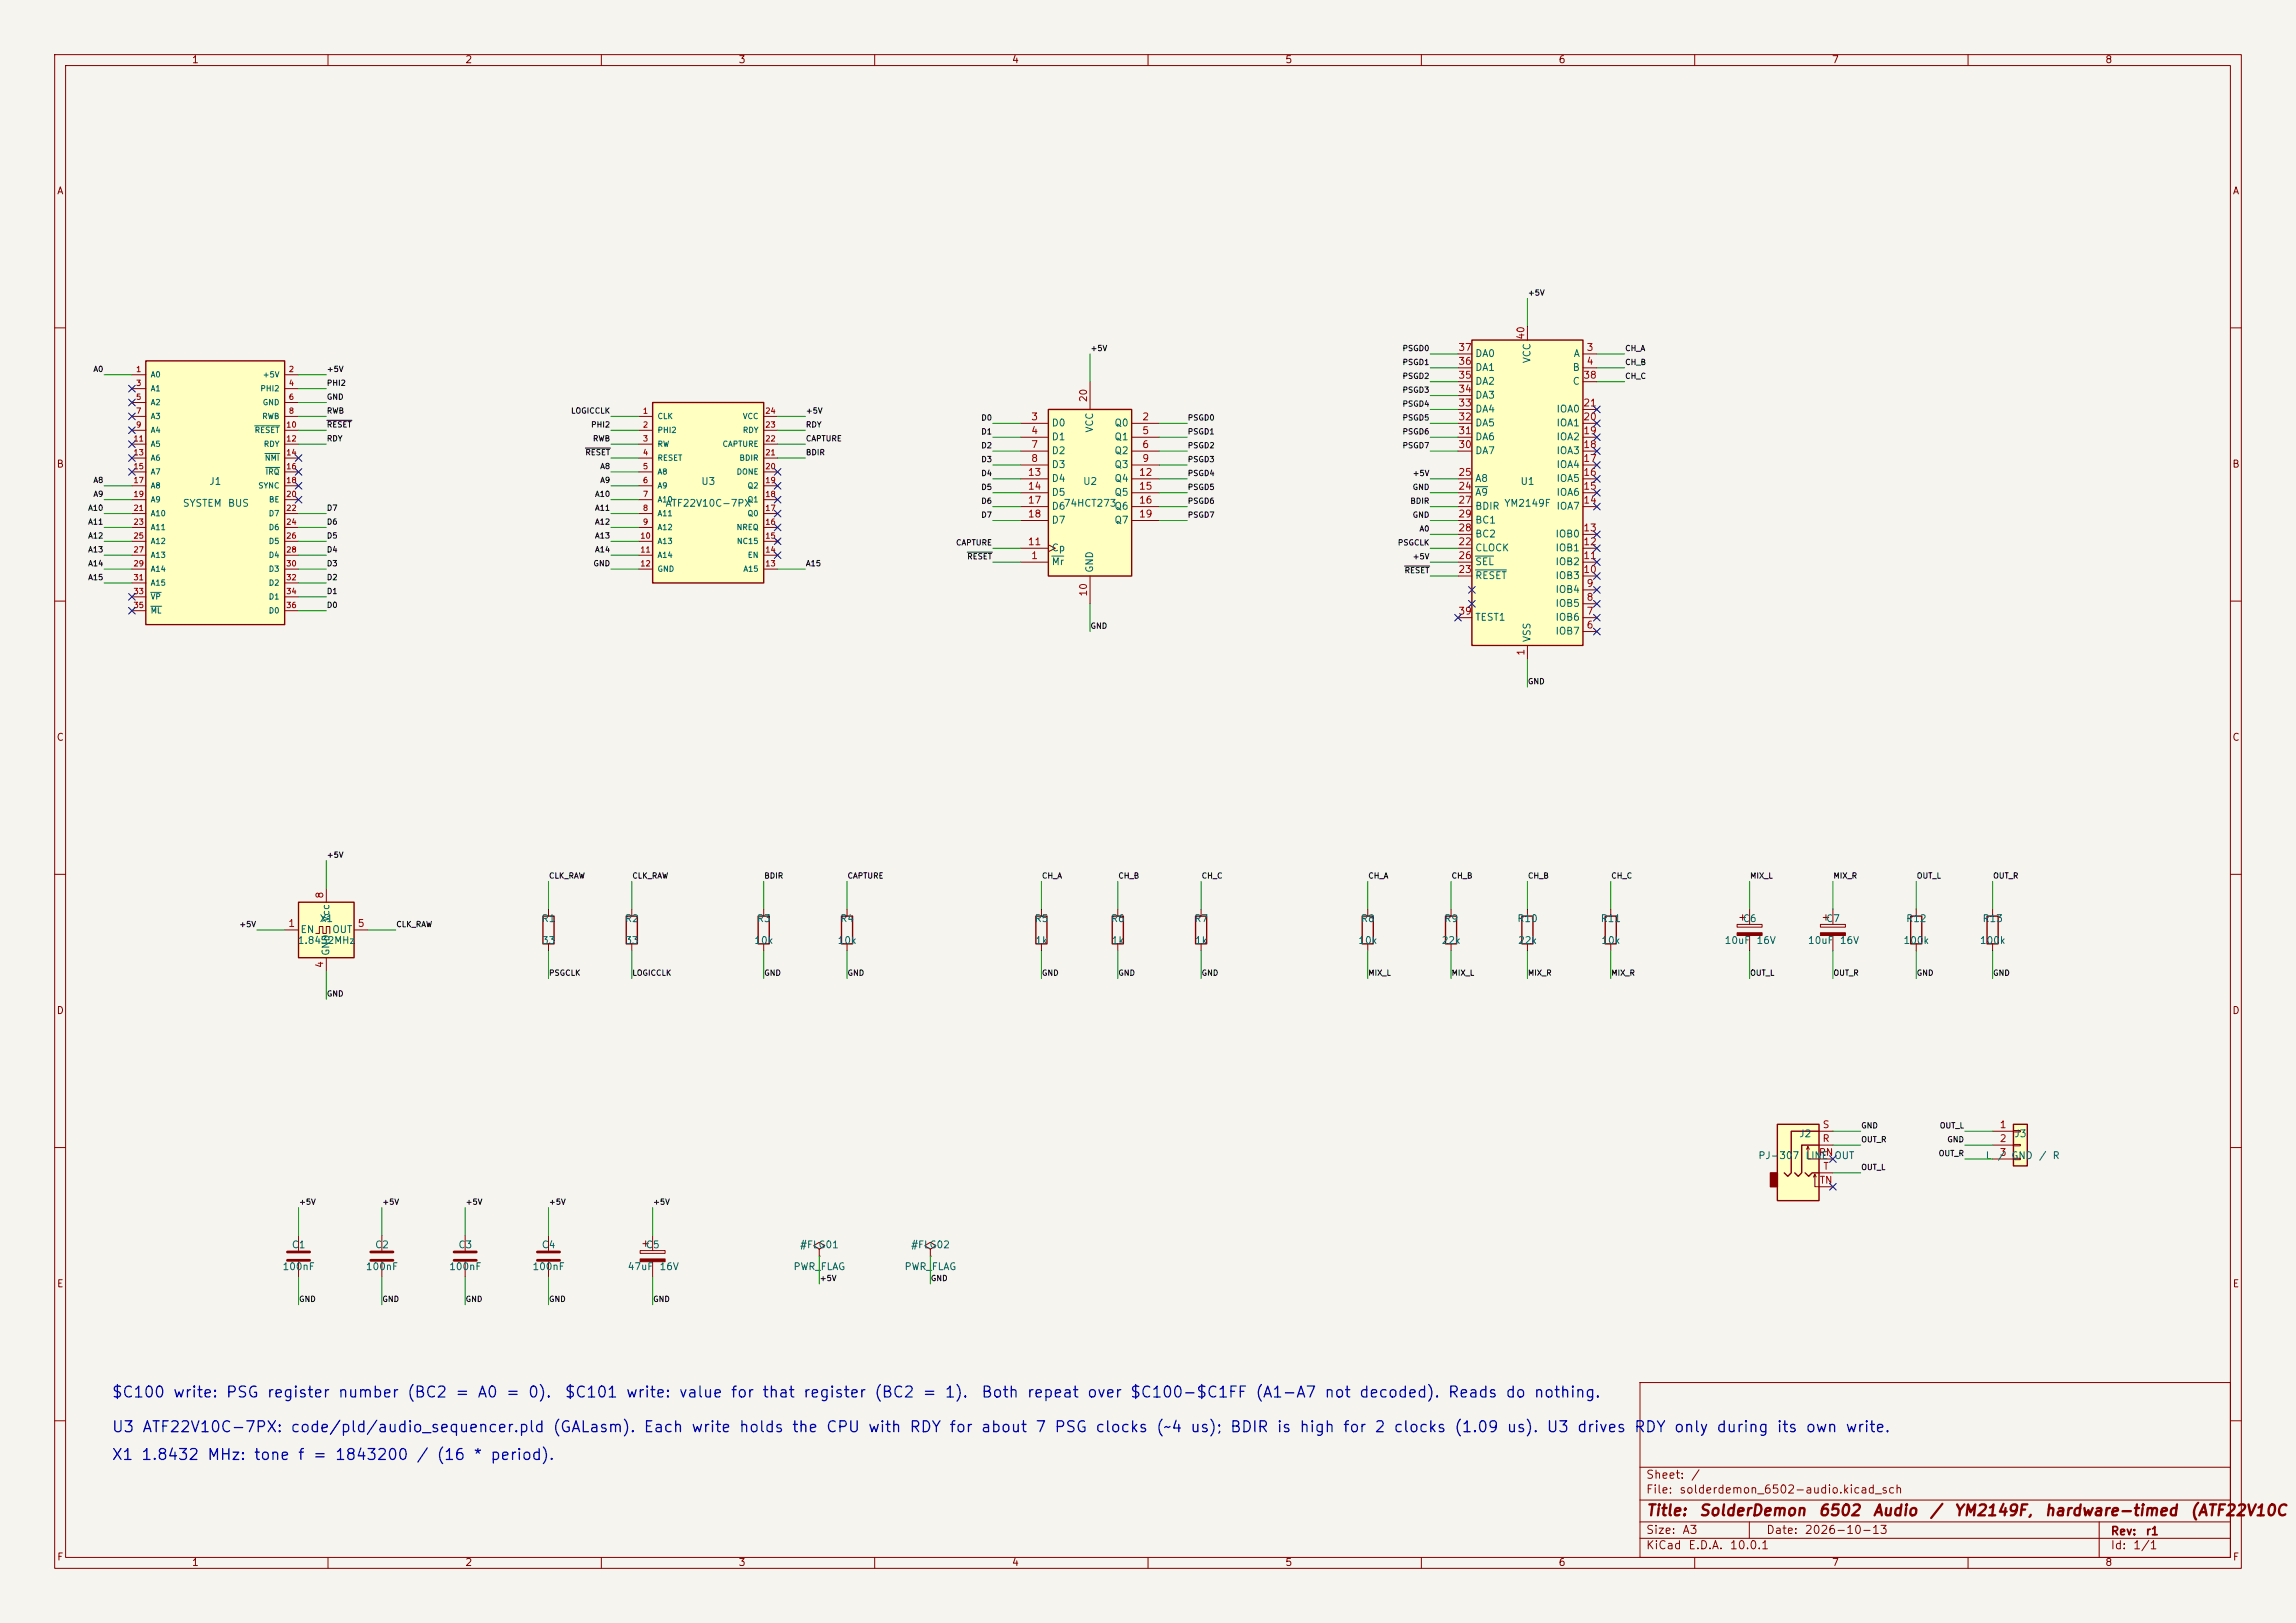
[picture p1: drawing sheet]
<svg xmlns="http://www.w3.org/2000/svg" width="420mm" height="297mm" viewBox="0 0 420 297" stroke-linecap="round" stroke-linejoin="round" font-family="sans-serif">
<defs><g id="words">
<g font-size="2" fill="#0000c2">
<text x="20.3" y="256.2">$C100 write: PSG register number (BC2 = A0 = 0).</text>
<text x="103.2" y="256.2">$C101 write: value for that register (BC2 = 1).</text>
<text x="179.4" y="256.2">Both repeat over $C100-$C1FF (A1-A7 not decoded). Reads do nothing.</text>
<text x="20.3" y="262.6">U3 ATF22V10C-7PX: code/pld/audio_sequencer.pld (GALasm). Each write holds the CPU with RDY for about 7 PSG clocks (~4 us); BDIR is high for 2 clocks (1.09 us). U3 drives RDY only during its own write.</text>
<text x="20.3" y="267.7">X1 1.8432 MHz: tone f = 1843200 / (16 * period).</text>
</g>
<g font-size="2" fill="#840000">
<text x="301" y="277.9">Title:</text>
<text x="310.6" y="277.9">SolderDemon</text>
<text x="332.5" y="277.9">6502</text>
<text x="342.4" y="277.9">Audio</text>
<text x="352.9" y="277.9">/</text>
<text x="357.3" y="277.9">YM2149F,</text>
<text x="373.9" y="277.9">hardware-timed</text>
<text x="400.5" y="277.9">(ATF22V10C</text>
</g>
<g font-size="1.5" fill="#840000">
<text x="301" y="273.7">File:</text>
<text x="301" y="271">Sheet:</text>
<text x="307.1" y="273.7">solderdemon_6502-audio.kicad_sch</text>
<text x="309.2" y="271">/</text>
<text x="301" y="281.1">Size:</text>
<text x="307.6" y="281.1">A3</text>
<text x="323" y="281.1">Date:</text>
<text x="330" y="281.1">2026-10-13</text>
<text x="386" y="281.3">Rev:</text>
<text x="392.4" y="281.3">r1</text>
<text x="301" y="283.9">KiCad</text>
<text x="308.7" y="283.9">E.D.A.</text>
<text x="316.3" y="283.9">10.0.1</text>
<text x="386" y="283.9">Id:</text>
<text x="390.1" y="283.9">1/1</text>
</g>
<g font-size="1.3" fill="#840000">
<text x="35" y="11.9">1</text>
<text x="85" y="11.9">2</text>
<text x="135" y="11.9">3</text>
<text x="185" y="11.9">4</text>
<text x="235" y="11.9">5</text>
<text x="285" y="11.9">6</text>
<text x="335" y="11.9">7</text>
<text x="385" y="11.9">8</text>
<text x="10.3" y="35.9">A</text>
<text x="408.3" y="35.9">A</text>
<text x="10.3" y="85.9">B</text>
<text x="408.2" y="85.9">B</text>
<text x="10.3" y="135.9">C</text>
<text x="408.2" y="135.9">C</text>
<text x="10.3" y="185.9">D</text>
<text x="408.2" y="185.9">D</text>
<text x="10.3" y="235.9">E</text>
<text x="408.3" y="235.9">E</text>
<text x="10.3" y="285.9">F</text>
<text x="35" y="286.9">1</text>
<text x="85" y="286.9">2</text>
<text x="135" y="286.9">3</text>
<text x="185" y="286.9">4</text>
<text x="235" y="286.9">5</text>
<text x="285" y="286.9">6</text>
<text x="335" y="286.9">7</text>
<text x="385" y="286.9">8</text>
<text x="408.3" y="285.9">F</text>
</g>
<g font-size="1.3" fill="#a90000">
<text x="266.7" y="64.5">37</text>
<text x="279.1" y="62.3" transform="rotate(-90 279.1 62.3)">40</text>
<text x="290.1" y="64.5">3</text>
<text x="266.7" y="69.6">35</text>
<text x="266.7" y="67.1">36</text>
<text x="289.5" y="69.6">38</text>
<text x="290.1" y="67.1">4</text>
<text x="188.5" y="77.2">3</text>
<text x="199.1" y="73.7" transform="rotate(-90 199.1 73.7)">20</text>
<text x="208.8" y="77.2">2</text>
<text x="266.7" y="77.2">32</text>
<text x="266.7" y="74.7">33</text>
<text x="266.7" y="72.1">34</text>
<text x="289.5" y="77.2">20</text>
<text x="289.5" y="74.7">21</text>
<text x="188.5" y="79.8">4</text>
<text x="188.5" y="82.3">7</text>
<text x="208.8" y="79.8">5</text>
<text x="208.8" y="82.3">6</text>
<text x="266.7" y="82.3">30</text>
<text x="266.7" y="79.8">31</text>
<text x="289.5" y="82.3">18</text>
<text x="289.5" y="79.8">19</text>
<text x="187.9" y="87.4">13</text>
<text x="187.9" y="89.9">14</text>
<text x="188.5" y="84.8">8</text>
<text x="208.2" y="87.4">12</text>
<text x="208.2" y="89.9">15</text>
<text x="208.8" y="84.8">9</text>
<text x="266.7" y="89.9">24</text>
<text x="266.7" y="87.4">25</text>
<text x="289.5" y="89.9">15</text>
<text x="289.5" y="87.4">16</text>
<text x="289.5" y="84.8">17</text>
<text x="187.9" y="92.5">17</text>
<text x="187.9" y="95">18</text>
<text x="208.2" y="92.5">16</text>
<text x="208.2" y="95">19</text>
<text x="266.7" y="92.5">27</text>
<text x="266.7" y="95">29</text>
<text x="289.5" y="92.5">14</text>
<text x="187.9" y="100.1">11</text>
<text x="266.7" y="100.1">22</text>
<text x="266.7" y="97.5">28</text>
<text x="289.5" y="100.1">12</text>
<text x="289.5" y="97.5">13</text>
<text x="188.5" y="102.6">1</text>
<text x="266.7" y="105.2">23</text>
<text x="266.7" y="102.6">26</text>
<text x="289.5" y="105.2">10</text>
<text x="289.5" y="102.6">11</text>
<text x="290.1" y="107.7">9</text>
<text x="199.1" y="109.3" transform="rotate(-90 199.1 109.3)">10</text>
<text x="266.7" y="112.8">39</text>
<text x="290.1" y="112.8">7</text>
<text x="290.1" y="110.2">8</text>
<text x="290.1" y="115.3">6</text>
<text x="279.1" y="120.1" transform="rotate(-90 279.1 120.1)">1</text>
<text x="59.4" y="164.5" transform="rotate(-90 59.4 164.5)">8</text>
<text x="52.6" y="169.9">1</text>
<text x="65.3" y="169.9">5</text>
<text x="59.4" y="177.2" transform="rotate(-90 59.4 177.2)">4</text>
<text x="333.3" y="209.3">R</text>
<text x="333.3" y="206.8">S</text>
<text x="365.7" y="206.8">1</text>
<text x="365.7" y="209.3">2</text>
<text x="332.6" y="211.8">RN</text>
<text x="333.4" y="214.4">T</text>
<text x="365.7" y="211.8">3</text>
<text x="332.8" y="216.9">TN</text>
</g>
<g font-size="1.3" fill="#006464">
<text x="269.7" y="65.6">DA0</text>
<text x="287.8" y="65.6">A</text>
<text x="269.7" y="70.7">DA2</text>
<text x="269.7" y="68.2">DA1</text>
<text x="280.3" y="66.6" transform="rotate(-90 280.3 66.6)">VCC</text>
<text x="287.6" y="68.2">B</text>
<text x="287.6" y="70.7">C</text>
<text x="269.7" y="75.8">DA4</text>
<text x="269.7" y="73.3">DA3</text>
<text x="284.6" y="75.8">IOA0</text>
<text x="192.3" y="78.3">D0</text>
<text x="192.3" y="80.9">D1</text>
<text x="192.3" y="83.4">D2</text>
<text x="200.3" y="79.3" transform="rotate(-90 200.3 79.3)">VCC</text>
<text x="203.8" y="78.3">Q0</text>
<text x="203.8" y="80.9">Q1</text>
<text x="203.8" y="83.4">Q2</text>
<text x="269.7" y="83.4">DA7</text>
<text x="269.7" y="80.9">DA6</text>
<text x="269.7" y="78.3">DA5</text>
<text x="284.6" y="83.4">IOA3</text>
<text x="284.6" y="80.9">IOA2</text>
<text x="284.6" y="78.3">IOA1</text>
<text x="38.2" y="89">J1</text>
<text x="128.2" y="89">U3</text>
<text x="192.3" y="86">D3</text>
<text x="192.3" y="88.5">D4</text>
<text x="198" y="89">U2</text>
<text x="203.8" y="86">Q3</text>
<text x="203.8" y="88.5">Q4</text>
<text x="269.7" y="88.5">A8</text>
<text x="278" y="89">U1</text>
<text x="284.6" y="88.5">IOA5</text>
<text x="284.6" y="86">IOA4</text>
<text x="33.3" y="93">SYSTEM</text>
<text x="41.6" y="93">BUS</text>
<text x="121.6" y="93">ATF22V10C-7PX</text>
<text x="192.3" y="91">D5</text>
<text x="192.3" y="93.6">D6</text>
<text x="194.5" y="93">74HCT273</text>
<text x="203.8" y="91">Q5</text>
<text x="203.8" y="93.6">Q6</text>
<text x="269.7" y="91">A9</text>
<text x="269.7" y="93.6">BDIR</text>
<text x="275.1" y="93">YM2149F</text>
<text x="284.6" y="93.6">IOA7</text>
<text x="284.6" y="91">IOA6</text>
<text x="192.3" y="101.2">Cp</text>
<text x="192.3" y="96.1">D7</text>
<text x="203.8" y="96.1">Q7</text>
<text x="269.7" y="101.2">CLOCK</text>
<text x="269.7" y="98.7">BC2</text>
<text x="269.7" y="96.1">BC1</text>
<text x="284.4" y="101.2">IOB1</text>
<text x="284.4" y="98.7">IOB0</text>
<text x="192.3" y="103.7">Mr</text>
<text x="200.3" y="104.9" transform="rotate(-90 200.3 104.9)">GND</text>
<text x="269.7" y="106.3">RESET</text>
<text x="269.7" y="103.7">SEL</text>
<text x="284.4" y="106.3">IOB3</text>
<text x="284.4" y="103.7">IOB2</text>
<text x="269.7" y="113.9">TEST1</text>
<text x="284.4" y="113.9">IOB6</text>
<text x="284.4" y="111.4">IOB5</text>
<text x="284.4" y="108.8">IOB4</text>
<text x="280.3" y="117.6" transform="rotate(-90 280.3 117.6)">VSS</text>
<text x="284.4" y="116.4">IOB7</text>
<text x="54.4" y="173">1.8432MHz</text>
<text x="54.9" y="171">EN</text>
<text x="58.4" y="169">X1</text>
<text x="60.6" y="168.8" transform="rotate(-90 60.6 168.8)">Vcc</text>
<text x="60.7" y="171">OUT</text>
<text x="99" y="169">R1</text>
<text x="99" y="173">33</text>
<text x="114.2" y="169">R2</text>
<text x="114.3" y="173">33</text>
<text x="137.9" y="173">10k</text>
<text x="138.4" y="169">R3</text>
<text x="153.1" y="173">10k</text>
<text x="153.6" y="169">R4</text>
<text x="189.2" y="169">R5</text>
<text x="189.3" y="173">1k</text>
<text x="203.1" y="169">R6</text>
<text x="203.2" y="173">1k</text>
<text x="218.4" y="169">R7</text>
<text x="218.5" y="173">1k</text>
<text x="248.4" y="173">10k</text>
<text x="248.8" y="169">R8</text>
<text x="263.6" y="173">22k</text>
<text x="264.1" y="169">R9</text>
<text x="277.5" y="169">R10</text>
<text x="277.6" y="173">22k</text>
<text x="292.7" y="169">R11</text>
<text x="292.8" y="173">10k</text>
<text x="315.4" y="173">10uF</text>
<text x="318.7" y="169">C6</text>
<text x="321.2" y="173">16V</text>
<text x="330.6" y="173">10uF</text>
<text x="333.9" y="169">C7</text>
<text x="336.4" y="173">16V</text>
<text x="348.1" y="173">100k</text>
<text x="348.6" y="169">R12</text>
<text x="362.1" y="173">100k</text>
<text x="362.5" y="169">R13</text>
<text x="60.6" y="175" transform="rotate(-90 60.6 175)">GND</text>
<text x="329" y="208.4">J2</text>
<text x="368.4" y="208.4">J3</text>
<text x="321.5" y="212.4">PJ-307</text>
<text x="330.2" y="212.4">LINE</text>
<text x="335.4" y="212.4">OUT</text>
<text x="363.1" y="212.4">L</text>
<text x="365.3" y="212.4">/</text>
<text x="367.8" y="212.4">GND</text>
<text x="372.9" y="212.4">/</text>
<text x="375.4" y="212.4">R</text>
<text x="51.6" y="232.7">100nF</text>
<text x="53.3" y="228.7">C1</text>
<text x="66.8" y="232.7">100nF</text>
<text x="68.5" y="228.7">C2</text>
<text x="82.1" y="232.7">100nF</text>
<text x="83.7" y="228.7">C3</text>
<text x="97.3" y="232.7">100nF</text>
<text x="99" y="228.7">C4</text>
<text x="114.7" y="232.7">47uF</text>
<text x="118" y="228.7">C5</text>
<text x="120.5" y="232.7">16V</text>
<text x="145" y="232.7">PWR_FLAG</text>
<text x="146.2" y="228.7">#FLG01</text>
<text x="165.4" y="232.7">PWR_FLAG</text>
<text x="166.5" y="228.7">#FLG02</text>
</g>
<g font-size="1" fill="#0f0f0f">
<text x="279.4" y="54.3">+5V</text>
<text x="199.4" y="64.5">+5V</text>
<text x="256.5" y="64.5">PSGD0</text>
<text x="297.2" y="64.5">CH_A</text>
<text x="17" y="68.3">A0</text>
<text x="59.7" y="68.3">+5V</text>
<text x="59.7" y="70.8">PHI2</text>
<text x="256.5" y="69.6">PSGD2</text>
<text x="256.5" y="67">PSGD1</text>
<text x="297.2" y="67">CH_B</text>
<text x="297.2" y="69.6">CH_C</text>
<text x="59.7" y="73.4">GND</text>
<text x="59.7" y="75.9">RWB</text>
<text x="104.4" y="75.9">LOGICCLK</text>
<text x="147.3" y="75.9">+5V</text>
<text x="179.4" y="77.2">D0</text>
<text x="217.2" y="77.2">PSGD0</text>
<text x="256.5" y="77.2">PSGD5</text>
<text x="256.5" y="74.7">PSGD4</text>
<text x="256.5" y="72.1">PSGD3</text>
<text x="59.7" y="78.5">RESET</text>
<text x="59.7" y="81">RDY</text>
<text x="107" y="83.5">RESET</text>
<text x="108" y="78.5">PHI2</text>
<text x="108.4" y="81">RWB</text>
<text x="147.3" y="78.5">RDY</text>
<text x="147.3" y="81">CAPTURE</text>
<text x="147.3" y="83.5">BDIR</text>
<text x="179.4" y="79.7">D1</text>
<text x="179.4" y="82.3">D2</text>
<text x="217.2" y="82.3">PSGD2</text>
<text x="217.2" y="79.7">PSGD1</text>
<text x="256.5" y="82.3">PSGD7</text>
<text x="256.5" y="79.7">PSGD6</text>
<text x="17" y="88.6">A8</text>
<text x="109.7" y="86.1">A8</text>
<text x="109.7" y="88.6">A9</text>
<text x="179.4" y="89.9">D5</text>
<text x="179.4" y="87.4">D4</text>
<text x="179.4" y="84.8">D3</text>
<text x="217.2" y="89.9">PSGD5</text>
<text x="217.2" y="87.4">PSGD4</text>
<text x="217.2" y="84.8">PSGD3</text>
<text x="258.3" y="87.4">+5V</text>
<text x="258.3" y="89.9">GND</text>
<text x="16" y="93.7">A10</text>
<text x="17" y="91.2">A9</text>
<text x="59.7" y="93.7">D7</text>
<text x="108.7" y="91.2">A10</text>
<text x="108.7" y="93.7">A11</text>
<text x="179.4" y="95">D7</text>
<text x="179.4" y="92.4">D6</text>
<text x="217.2" y="95">PSGD7</text>
<text x="217.2" y="92.4">PSGD6</text>
<text x="257.9" y="92.4">BDIR</text>
<text x="258.3" y="95">GND</text>
<text x="16" y="98.8">A12</text>
<text x="16" y="101.3">A13</text>
<text x="16" y="96.2">A11</text>
<text x="59.7" y="96.2">D6</text>
<text x="59.7" y="98.8">D5</text>
<text x="59.7" y="101.3">D4</text>
<text x="108.7" y="96.2">A12</text>
<text x="108.7" y="98.8">A13</text>
<text x="108.7" y="101.3">A14</text>
<text x="174.8" y="100.1">CAPTURE</text>
<text x="255.6" y="100.1">PSGCLK</text>
<text x="259.6" y="97.5">A0</text>
<text x="16" y="103.9">A14</text>
<text x="16" y="106.4">A15</text>
<text x="59.7" y="106.4">D2</text>
<text x="59.7" y="103.9">D3</text>
<text x="108.5" y="103.9">GND</text>
<text x="147.3" y="103.9">A15</text>
<text x="176.8" y="102.6">RESET</text>
<text x="256.8" y="105.1">RESET</text>
<text x="258.3" y="102.6">+5V</text>
<text x="59.7" y="108.9">D1</text>
<text x="59.7" y="111.5">D0</text>
<text x="199.4" y="115.3">GND</text>
<text x="279.4" y="125.5">GND</text>
<text x="59.7" y="157.2">+5V</text>
<text x="100.3" y="161">CLK_RAW</text>
<text x="115.6" y="161">CLK_RAW</text>
<text x="139.7" y="161">BDIR</text>
<text x="154.9" y="161">CAPTURE</text>
<text x="190.5" y="161">CH_A</text>
<text x="204.5" y="161">CH_B</text>
<text x="219.7" y="161">CH_C</text>
<text x="250.2" y="161">CH_A</text>
<text x="265.4" y="161">CH_B</text>
<text x="279.4" y="161">CH_B</text>
<text x="294.6" y="161">CH_C</text>
<text x="320" y="161">MIX_L</text>
<text x="335.3" y="161">MIX_R</text>
<text x="350.5" y="161">OUT_L</text>
<text x="364.5" y="161">OUT_R</text>
<text x="43.7" y="169.9">+5V</text>
<text x="72.4" y="169.9">CLK_RAW</text>
<text x="100.3" y="178.8">PSGCLK</text>
<text x="115.6" y="178.8">LOGICCLK</text>
<text x="139.7" y="178.8">GND</text>
<text x="154.9" y="178.8">GND</text>
<text x="190.5" y="178.8">GND</text>
<text x="204.5" y="178.8">GND</text>
<text x="219.7" y="178.8">GND</text>
<text x="250.2" y="178.8">MIX_L</text>
<text x="265.4" y="178.8">MIX_L</text>
<text x="279.4" y="178.8">MIX_R</text>
<text x="294.6" y="178.8">MIX_R</text>
<text x="320" y="178.8">OUT_L</text>
<text x="335.3" y="178.8">OUT_R</text>
<text x="350.5" y="178.8">GND</text>
<text x="364.5" y="178.8">GND</text>
<text x="59.7" y="182.6">GND</text>
<text x="340.4" y="209.3">OUT_R</text>
<text x="340.4" y="206.7">GND</text>
<text x="354.7" y="206.7">OUT_L</text>
<text x="356.1" y="209.3">GND</text>
<text x="340.4" y="214.4">OUT_L</text>
<text x="354.5" y="211.8">OUT_R</text>
<text x="54.6" y="220.7">+5V</text>
<text x="69.8" y="220.7">+5V</text>
<text x="85.1" y="220.7">+5V</text>
<text x="100.3" y="220.7">+5V</text>
<text x="119.4" y="220.7">+5V</text>
<text x="54.6" y="238.5">GND</text>
<text x="69.8" y="238.5">GND</text>
<text x="85.1" y="238.5">GND</text>
<text x="100.3" y="238.5">GND</text>
<text x="119.4" y="238.5">GND</text>
<text x="149.9" y="234.7">+5V</text>
<text x="170.2" y="234.7">GND</text>
</g>
<g font-size="1" fill="#a90000">
<text x="24.8" y="68.3">1</text>
<text x="24.8" y="70.9">3</text>
<text x="52.7" y="68.3">2</text>
<text x="52.7" y="70.9">4</text>
<text x="24.8" y="73.4">5</text>
<text x="24.8" y="75.9">7</text>
<text x="52.7" y="73.4">6</text>
<text x="52.7" y="75.9">8</text>
<text x="117.5" y="75.9">1</text>
<text x="139.9" y="75.9">24</text>
<text x="24.3" y="81">11</text>
<text x="24.3" y="83.6">13</text>
<text x="24.8" y="78.5">9</text>
<text x="52.3" y="78.5">10</text>
<text x="52.3" y="81">12</text>
<text x="52.3" y="83.6">14</text>
<text x="117.5" y="78.5">2</text>
<text x="117.5" y="81">3</text>
<text x="117.5" y="83.6">4</text>
<text x="139.9" y="83.6">21</text>
<text x="139.9" y="81">22</text>
<text x="139.9" y="78.5">23</text>
<text x="24.3" y="86.1">15</text>
<text x="24.3" y="88.6">17</text>
<text x="52.3" y="86.1">16</text>
<text x="52.3" y="88.6">18</text>
<text x="117.5" y="86.1">5</text>
<text x="117.5" y="88.6">6</text>
<text x="139.9" y="88.6">19</text>
<text x="139.9" y="86.1">20</text>
<text x="24.3" y="91.2">19</text>
<text x="24.3" y="93.7">21</text>
<text x="52.3" y="91.2">20</text>
<text x="52.3" y="93.7">22</text>
<text x="117.5" y="91.2">7</text>
<text x="117.5" y="93.7">8</text>
<text x="139.9" y="93.7">17</text>
<text x="139.9" y="91.2">18</text>
<text x="24.3" y="96.3">23</text>
<text x="24.3" y="98.8">25</text>
<text x="24.3" y="101.3">27</text>
<text x="52.3" y="96.3">24</text>
<text x="52.3" y="98.8">26</text>
<text x="52.3" y="101.3">28</text>
<text x="117" y="98.8">10</text>
<text x="117" y="101.3">11</text>
<text x="117.5" y="96.3">9</text>
<text x="139.9" y="101.3">14</text>
<text x="139.9" y="98.8">15</text>
<text x="139.9" y="96.3">16</text>
<text x="24.3" y="103.9">29</text>
<text x="24.3" y="106.4">31</text>
<text x="52.3" y="103.9">30</text>
<text x="52.3" y="106.4">32</text>
<text x="117" y="103.9">12</text>
<text x="139.9" y="103.9">13</text>
<text x="24.3" y="109">33</text>
<text x="24.3" y="111.5">35</text>
<text x="52.3" y="109">34</text>
<text x="52.3" y="111.5">36</text>
</g>
<g font-size="1" fill="#006464">
<text x="27.5" y="69.3">A0</text>
<text x="27.5" y="71.8">A1</text>
<text x="47.5" y="71.8">PHI2</text>
<text x="48" y="69.3">+5V</text>
<text x="27.5" y="74.4">A2</text>
<text x="27.5" y="76.9">A3</text>
<text x="47.9" y="76.9">RWB</text>
<text x="48" y="74.4">GND</text>
<text x="120.2" y="76.9">CLK</text>
<text x="135.8" y="76.9">VCC</text>
<text x="27.5" y="79.5">A4</text>
<text x="27.5" y="82">A5</text>
<text x="46.5" y="79.5">RESET</text>
<text x="48.2" y="82">RDY</text>
<text x="120.2" y="79.5">PHI2</text>
<text x="120.2" y="82">RW</text>
<text x="132.1" y="82">CAPTURE</text>
<text x="135.8" y="79.5">RDY</text>
<text x="27.5" y="84.5">A6</text>
<text x="27.5" y="87.1">A7</text>
<text x="27.5" y="89.6">A8</text>
<text x="47.2" y="89.6">SYNC</text>
<text x="48.3" y="84.5">NMI</text>
<text x="48.5" y="87.1">IRQ</text>
<text x="120.2" y="84.5">RESET</text>
<text x="120.2" y="87.1">A8</text>
<text x="120.2" y="89.6">A9</text>
<text x="134.6" y="87.1">DONE</text>
<text x="135.2" y="84.5">BDIR</text>
<text x="136.6" y="89.6">Q2</text>
<text x="27.5" y="92.2">A9</text>
<text x="27.5" y="94.7">A10</text>
<text x="49.1" y="94.7">D7</text>
<text x="49.1" y="92.2">BE</text>
<text x="120.2" y="92.2">A10</text>
<text x="120.2" y="94.7">A11</text>
<text x="136.6" y="94.7">Q0</text>
<text x="136.6" y="92.2">Q1</text>
<text x="27.5" y="97.2">A11</text>
<text x="27.5" y="99.8">A12</text>
<text x="49.1" y="97.2">D6</text>
<text x="49.1" y="99.8">D5</text>
<text x="120.2" y="97.2">A12</text>
<text x="120.2" y="99.8">A13</text>
<text x="134.6" y="97.2">NREQ</text>
<text x="134.7" y="99.8">NC15</text>
<text x="27.5" y="102.3">A13</text>
<text x="27.5" y="104.9">A14</text>
<text x="27.5" y="107.4">A15</text>
<text x="49.1" y="102.3">D4</text>
<text x="49.1" y="104.9">D3</text>
<text x="49.1" y="107.4">D2</text>
<text x="120.2" y="102.3">A14</text>
<text x="120.2" y="104.9">GND</text>
<text x="135.9" y="104.9">A15</text>
<text x="136.7" y="102.3">EN</text>
<text x="27.5" y="109.9">VP</text>
<text x="27.5" y="112.5">ML</text>
<text x="49.1" y="109.9">D1</text>
<text x="49.1" y="112.5">D0</text>
</g>
</g></defs>
<path d="M0 0h420v297h-420z" fill="#f5f4ef" stroke="#f5f4ef" stroke-width=".18"/>
<g fill="none" stroke="#840000" stroke-width=".18">
<path d="M10 10h400v277h-400zM12 12h396v273h-396zM60 10v2M110 10v2M160 10v2M210 10v2M260 10v2M310 10v2M360 10v2M10 60h2M408 60h2M10 110h2"/>
<path d="M408 110h2M10 160h2M408 160h2M10 210h2M408 210h2M300 253h108v32h-108zM10 260h2M300 278.5h108M300 274.5h108M300 268.5h108M320 278.5v3M384 278.5v6.5"/>
<path d="M408 260h2M60 285v2M110 285v2M160 285v2M210 285v2M260 285v2M300 281.5h108M310 285v2M360 285v2"/>
</g>
<path d="M26.7 66h25.4v48.3h-25.4z" fill="#ffffc2"/>
<path d="M26.7 66h25.4v48.3h-25.4z" fill="none" stroke="#840000" stroke-width=".25"/>
<g fill="none" stroke="#840000" stroke-width=".18">
<path d="M24.1 68.6h2.6M24.1 71.1h2.6M24.1 73.7h2.6M24.1 76.2h2.6M24.1 78.7h2.6M52.1 68.6h2.5M52.1 71.1h2.5M52.1 73.7h2.5M52.1 76.2h2.5M52.1 78.7h2.5M24.1 81.3h2.6M24.1 83.8h2.6"/>
<path d="M24.1 86.4h2.6M24.1 88.9h2.6M24.1 91.4h2.6M24.1 94h2.6M24.1 96.5h2.6M24.1 99.1h2.6M52.1 81.3h2.5M52.1 83.8h2.5M52.1 86.4h2.5M52.1 88.9h2.5M52.1 91.4h2.5M52.1 94h2.5"/>
<path d="M52.1 96.5h2.5M52.1 99.1h2.5M24.1 101.6h2.6M24.1 104.1h2.6M24.1 106.7h2.6M24.1 109.2h2.6M24.1 111.8h2.6M52.1 101.6h2.5M52.1 104.1h2.5M52.1 106.7h2.5M52.1 109.2h2.5M52.1 111.8h2.5"/>
</g>
<path d="M46.6 77.9h4.6M48.4 83h2.8M48.6 85.5h2.6M27.6 108.4h1.9M27.6 110.9h2" fill="none" stroke="#006464" stroke-width=".18"/>
<path d="M325.1 205.7h7.6v14h-7.6z" fill="#ffffc2"/>
<path d="M323.8 214.6h1.3v2.6h-1.3z" fill="#840000" stroke="#840000" stroke-width=".25"/>
<path d="M114.6 167.6h2v5.1h-2zM325.1 205.7h7.6v14h-7.6zM330.2 214.6l.6 .7 .7-.7h1.2M332.7 209.6h-3.1v5l-.7 .7-.6-.7M332.7 207h-5v7.6l-.7 .7-.6-.7" fill="none" stroke="#840000" stroke-width=".25"/>
<g fill="none" stroke="#840000" stroke-width=".18">
<path d="M115.6 166.4v1.2M115.6 172.7v1.3M330.5 210.3l.2-.5v2.3h4.6M330.7 209.8l.3 .5M331.7 215.4l.3-.5v2.3h3.3M332 214.9l.2 .5M332.7 209.6h2.6M332.7 207h2.6M332.7 214.6h2.6M85.1 226.1v2.8M85.1 230.9v2.8M100.3 226.1v2.8"/>
<path d="M100.3 230.9v2.8"/>
</g>
<path d="M83.1 229.1h4M83.1 230.6h4M98.3 229.1h4.1M98.3 230.6h4.1" fill="none" stroke="#840000" stroke-width=".51"/>
<path d="M54.6 165.1h10.2v10.2h-10.2z" fill="#ffffc2"/>
<path d="M54.6 165.1h10.2v10.2h-10.2z" fill="none" stroke="#840000" stroke-width=".25"/>
<path d="M52.1 170.2h2.5M57.8 170.8h.6v-1.3h.7v1.3h.6v-1.3h.6v1.3M59.7 162.6v2.5M59.7 175.3v2.5M64.8 170.2h2.5" fill="none" stroke="#840000" stroke-width=".18"/>
<path d="M119.4 73.7h20.3v33h-20.3z" fill="#ffffc2"/>
<path d="M119.4 73.7h20.3v33h-20.3zM99.3 167.6h2v5.1h-2z" fill="none" stroke="#840000" stroke-width=".25"/>
<g fill="none" stroke="#840000" stroke-width=".18">
<path d="M116.8 76.2h2.6M116.8 78.7h2.6M139.7 76.2h2.5M139.7 78.7h2.5M116.8 81.3h2.6M116.8 83.8h2.6M116.8 86.4h2.6M116.8 88.9h2.6M116.8 91.4h2.6M116.8 94h2.6M116.8 96.5h2.6M116.8 99.1h2.6"/>
<path d="M139.7 81.3h2.5M139.7 83.8h2.5M139.7 86.4h2.5M139.7 88.9h2.5M139.7 91.4h2.5M139.7 94h2.5M139.7 96.5h2.5M139.7 99.1h2.5M141.9 98.7l.7 .7M142.6 98.7l-.7 .7M116.8 101.6h2.6M116.8 104.1h2.6"/>
<path d="M139.7 101.6h2.5M139.7 104.1h2.5M100.3 166.4v1.2M100.3 172.7v1.3M54.6 226.1v2.8M54.6 230.9v2.8M117.1 228.9h4.6v.5h-4.6zM117.6 227.6h1M118.1 227.1v1M119.4 226.1v2.8M119.4 230.9v2.8M149.9 228.6l1-.6-1-.7-1.1 .7 1.1 .6v1.3"/>
<path d="M149.9 229.9h.1M170.2 228.6l1-.6-1-.7-1 .7 1 .6v1.3M170.2 229.9h.1"/>
</g>
<path d="M52.6 229.1h4M52.6 230.6h4" fill="none" stroke="#840000" stroke-width=".51"/>
<path d="M117.1 230.4h4.6v.5h-4.6z" fill="#840000" stroke="#840000" stroke-width=".18"/>
<path d="M191.8 74.9h15.2v30.5h-15.2z" fill="#ffffc2"/>
<path d="M191.8 74.9h15.2v30.5h-15.2zM138.7 167.6h2v5.1h-2z" fill="none" stroke="#840000" stroke-width=".25"/>
<g fill="none" stroke="#840000" stroke-width=".18">
<path d="M186.7 77.5h5.1M199.4 69.9v5M207 77.5h5.1M186.7 80h5.1M186.7 82.6h5.1M186.7 85.1h5.1M186.7 87.6h5.1M186.7 90.2h5.1M186.7 92.7h5.1M186.7 95.3h5.1M191.8 99.7l1.2 .6-1.2 .7M207 80h5.1"/>
<path d="M207 82.6h5.1M207 85.1h5.1M207 87.6h5.1M207 90.2h5.1M207 92.7h5.1M207 95.3h5.1M186.7 102.9h5.1M186.7 100.3h5.1M199.4 105.4v5.1M139.7 166.4v1.2M139.7 172.7v1.3M69.8 226.1v2.8"/>
<path d="M69.8 230.9v2.8"/>
</g>
<path d="M192.4 101.8h2.2" fill="none" stroke="#006464" stroke-width=".18"/>
<path d="M67.8 229.1h4.1M67.8 230.6h4.1" fill="none" stroke="#840000" stroke-width=".51"/>
<path d="M269.2 62.2h20.4v55.9h-20.4z" fill="#ffffc2"/>
<path d="M269.2 62.2h20.4v55.9h-20.4zM153.9 167.6h2.1v5.1h-2.1zM189.5 167.6h2v5.1h-2zM203.5 167.6h2v5.1h-2zM218.7 167.6h2v5.1h-2zM249.2 167.6h2v5.1h-2zM264.4 167.6h2v5.1h-2zM278.4 167.6h2v5.1h-2zM293.6 167.6h2.1v5.1h-2.1zM349.5 167.6h2v5.1h-2zM363.5 167.6h2v5.1h-2z" fill="none" stroke="#840000" stroke-width=".25"/>
<g fill="none" stroke="#840000" stroke-width=".18">
<path d="M279.4 59.7v2.5M266.7 64.8h2.5M266.7 67.3h2.5M266.7 77.5h2.5M266.7 74.9h2.5M266.7 72.4h2.5M266.7 69.9h2.5M289.6 64.8h2.5M289.6 67.3h2.5M289.6 77.5h2.5M289.6 74.9h2.5M289.6 69.9h2.5"/>
<path d="M266.7 97.8h2.5M266.7 92.7h2.5M266.7 90.2h2.5M266.7 87.6h2.5M266.7 82.6h2.5M266.7 80h2.5M266.7 95.3h2.5M289.6 97.8h2.5M289.6 92.7h2.5M289.6 90.2h2.5M289.6 87.6h2.5M289.6 85.1h2.5"/>
<path d="M289.6 82.6h2.5M289.6 80h2.5M266.7 113h2.5M266.7 105.4h2.5M266.7 102.9h2.5M266.7 100.3h2.5M279.4 118.1v2.6M289.6 115.6h2.5M289.6 113h2.5M289.6 110.5h2.5M289.6 108h2.5M289.6 105.4h2.5"/>
<path d="M289.6 102.9h2.5M289.6 100.3h2.5M154.9 166.4v1.2M154.9 172.7v1.3M190.5 166.4v1.2M190.5 172.7v1.3M204.5 166.4v1.2M204.5 172.7v1.3M219.7 166.4v1.2M219.7 172.7v1.3M250.2 166.4v1.2M250.2 172.7v1.3"/>
<path d="M265.4 166.4v1.2M265.4 172.7v1.3M279.4 166.4v1.2M279.4 172.7v1.3M294.6 166.4v1.2M294.6 172.7v1.3M317.8 169.2h4.5v.5h-4.5zM318.3 167.9h1M318.8 167.4v1M320 166.4v2.8M320 171.2v2.8M333 169.2h4.6v.5h-4.6z"/>
<path d="M333.5 167.9h1M334 167.4v1M335.3 166.4v2.8M335.3 171.2v2.8M350.5 166.4v1.2M350.5 172.7v1.3M364.5 166.4v1.2M364.5 172.7v1.3"/>
</g>
<path d="M269.9 89.1h2.2M269.9 104.3h5.7M269.9 101.8h3.3" fill="none" stroke="#006464" stroke-width=".18"/>
<g fill="#840000" stroke="#840000" stroke-width=".18">
<path d="M317.8 170.7h4.5v.5h-4.5z"/>
<path d="M333 170.7h4.6v.5h-4.6z"/>
</g>
<path d="M368.3 205.7h2.5v7.7h-2.5z" fill="#ffffc2"/>
<path d="M368.3 205.7h2.5v7.7h-2.5z" fill="none" stroke="#840000" stroke-width=".25"/>
<path d="M364.5 207h3.8M364.5 209.6h3.8M364.5 212.1h3.8M368.3 206.9h1.3v.2h-1.3zM368.3 209.4h1.3v.3h-1.3zM368.3 212h1.3v.2h-1.3z" fill="none" stroke="#840000" stroke-width=".18"/>
<path d="M59.8 76.9h4.6M107.1 82h4.6M176.9 101h4.6M256.9 103.6h4.6" fill="none" stroke="#0f0f0f" stroke-width=".18"/>
<g fill="none" stroke="#009600" stroke-width=".18">
<path d="M279.4 54.6v5.1M19 68.6h5.1M54.6 76.2h5.1M54.6 78.7h5.1M54.6 68.6h5.1M54.6 71.1h5.1M54.6 73.7h5.1M111.8 76.2h5M111.8 78.7h5M142.2 76.2h5.1M142.2 78.7h5.1M181.6 77.5h5.1"/>
<path d="M199.4 64.8v5.1M212.1 77.5h5.1M261.6 77.5h5.1M261.6 64.8h5.1M261.6 67.3h5.1M261.6 74.9h5.1M261.6 72.4h5.1M261.6 69.9h5.1M292.1 64.8h5.1M292.1 67.3h5.1M292.1 69.9h5.1M19 88.9h5.1"/>
<path d="M19 91.4h5.1M19 94h5.1M19 96.5h5.1M19 99.1h5.1M54.6 81.3h5.1M54.6 94h5.1M54.6 96.5h5.1M54.6 99.1h5.1M111.8 81.3h5M111.8 83.8h5M111.8 88.9h5M111.8 91.4h5"/>
<path d="M111.8 94h5M111.8 96.5h5M111.8 99.1h5M111.8 86.4h5M142.2 81.3h5.1M142.2 83.8h5.1M181.6 80h5.1M181.6 85.1h5.1M181.6 90.2h5.1M181.6 87.6h5.1M181.6 92.7h5.1M181.6 95.3h5.1"/>
<path d="M181.6 82.6h5.1M212.1 80h5.1M212.1 85.1h5.1M212.1 90.2h5.1M212.1 87.6h5.1M212.1 92.7h5.1M212.1 95.3h5.1M212.1 82.6h5.1M261.6 80h5.1M261.6 90.2h5.1M261.6 87.6h5.1M261.6 92.7h5.1"/>
<path d="M261.6 95.3h5.1M261.6 82.6h5.1M261.6 97.8h5.1M19 101.6h5.1M19 104.1h5.1M19 106.7h5.1M54.6 101.6h5.1M54.6 104.1h5.1M54.6 106.7h5.1M54.6 109.2h5.1M54.6 111.8h5.1M111.8 101.6h5"/>
<path d="M111.8 104.1h5M142.2 104.1h5.1M181.6 102.9h5.1M181.6 100.3h5.1M199.4 110.5v5.1M261.6 102.9h5.1M261.6 100.3h5.1M261.6 105.4h5.1M279.4 120.7v5M59.7 157.5v5.1M47 170.2h5.1M59.7 177.8v5.1"/>
<path d="M67.3 170.2h5.1M100.3 161.3v5.1M100.3 174v5.1M115.6 161.3v5.1M115.6 174v5.1M139.7 161.3v5.1M139.7 174v5.1M154.9 161.3v5.1M154.9 174v5.1M190.5 161.3v5.1M190.5 174v5.1M204.5 161.3v5.1"/>
<path d="M204.5 174v5.1M219.7 161.3v5.1M219.7 174v5.1M250.2 161.3v5.1M250.2 174v5.1M265.4 161.3v5.1M265.4 174v5.1M279.4 161.3v5.1M279.4 174v5.1M294.6 161.3v5.1M294.6 174v5.1M320 161.3v5.1"/>
<path d="M320 174v5.1M335.3 161.3v5.1M335.3 174v5.1M350.5 161.3v5.1M350.5 174v5.1M364.5 161.3v5.1M364.5 174v5.1M335.3 214.6h5.1M335.3 207h5.1M335.3 209.6h5.1M359.4 207h5.1M359.4 209.6h5.1"/>
<path d="M359.4 212.1h5.1M54.6 221v5.1M54.6 233.7v5.1M69.8 221v5.1M69.8 233.7v5.1M85.1 221v5.1M85.1 233.7v5.1M100.3 221v5.1M100.3 233.7v5.1M119.4 221v5.1M119.4 233.7v5.1M149.9 229.9v5"/>
<path d="M170.2 229.9v5"/>
</g>
<g fill="none" stroke="#000084" stroke-width=".18">
<path d="M23.5 70.5l1.2 1.2M23.5 78.1l1.2 1.2M23.5 75.6l1.2 1.2M23.5 73.1l1.2 1.2M24.7 70.5l-1.2 1.2M24.7 78.1l-1.2 1.2M24.7 75.6l-1.2 1.2M24.7 73.1l-1.2 1.2M291.5 79.4l1.2 1.2M291.5 76.9l1.2 1.2M291.5 74.3l1.2 1.2M292.7 79.4l-1.2 1.2"/>
<path d="M292.7 76.9l-1.2 1.2M292.7 74.3l-1.2 1.2M23.5 83.2l1.2 1.2M23.5 80.7l1.2 1.2M23.5 85.8l1.2 1.2M24.7 83.2l-1.2 1.2M24.7 80.7l-1.2 1.2M24.7 85.8l-1.2 1.2M54 90.8l1.2 1.2M54 88.3l1.2 1.2M54 85.8l1.2 1.2M54 83.2l1.2 1.2"/>
<path d="M55.2 90.8l-1.2 1.2M55.2 88.3l-1.2 1.2M55.2 85.8l-1.2 1.2M55.2 83.2l-1.2 1.2M141.6 90.8l1.2 1.2M141.6 88.3l1.2 1.2M141.6 98.5l1.2 1.2M141.6 95.9l1.2 1.2M141.6 93.4l1.2 1.2M141.6 85.8l1.2 1.2M142.8 90.8l-1.2 1.2M142.8 88.3l-1.2 1.2"/>
<path d="M142.8 98.5l-1.2 1.2M142.8 95.9l-1.2 1.2M142.8 93.4l-1.2 1.2M142.8 85.8l-1.2 1.2M291.5 92.1l1.2 1.2M291.5 89.6l1.2 1.2M291.5 87l1.2 1.2M291.5 84.5l1.2 1.2M291.5 81.9l1.2 1.3M291.5 99.7l1.2 1.2M291.5 97.2l1.2 1.2M292.7 92.1l-1.2 1.2"/>
<path d="M292.7 89.6l-1.2 1.2M292.7 87l-1.2 1.2M292.7 84.5l-1.2 1.2M292.7 81.9l-1.2 1.3M292.7 99.7l-1.2 1.2M292.7 97.2l-1.2 1.2M23.5 111.2l1.2 1.2M23.5 108.6l1.2 1.2M24.7 111.2l-1.2 1.2M24.7 108.6l-1.2 1.2M141.6 101l1.2 1.2M142.8 101l-1.2 1.2"/>
<path d="M266.1 112.4l1.2 1.2M267.3 112.4l-1.2 1.2M268.6 107.3l1.2 1.3M268.6 109.9l1.2 1.2M269.8 109.9l-1.2 1.2M269.8 107.3l-1.2 1.3M291.5 107.3l1.2 1.3M291.5 115l1.2 1.2M291.5 112.4l1.2 1.2M291.5 109.9l1.2 1.2M291.5 104.8l1.2 1.2M291.5 102.3l1.2 1.2"/>
<path d="M292.7 107.3l-1.2 1.3M292.7 115l-1.2 1.2M292.7 112.4l-1.2 1.2M292.7 109.9l-1.2 1.2M292.7 104.8l-1.2 1.2M292.7 102.3l-1.2 1.2M334.7 216.6l1.2 1.2M334.7 211.5l1.2 1.2M335.9 216.6l-1.2 1.2M335.9 211.5l-1.2 1.2"/>
</g>
<use href="#words"/>
</svg>
